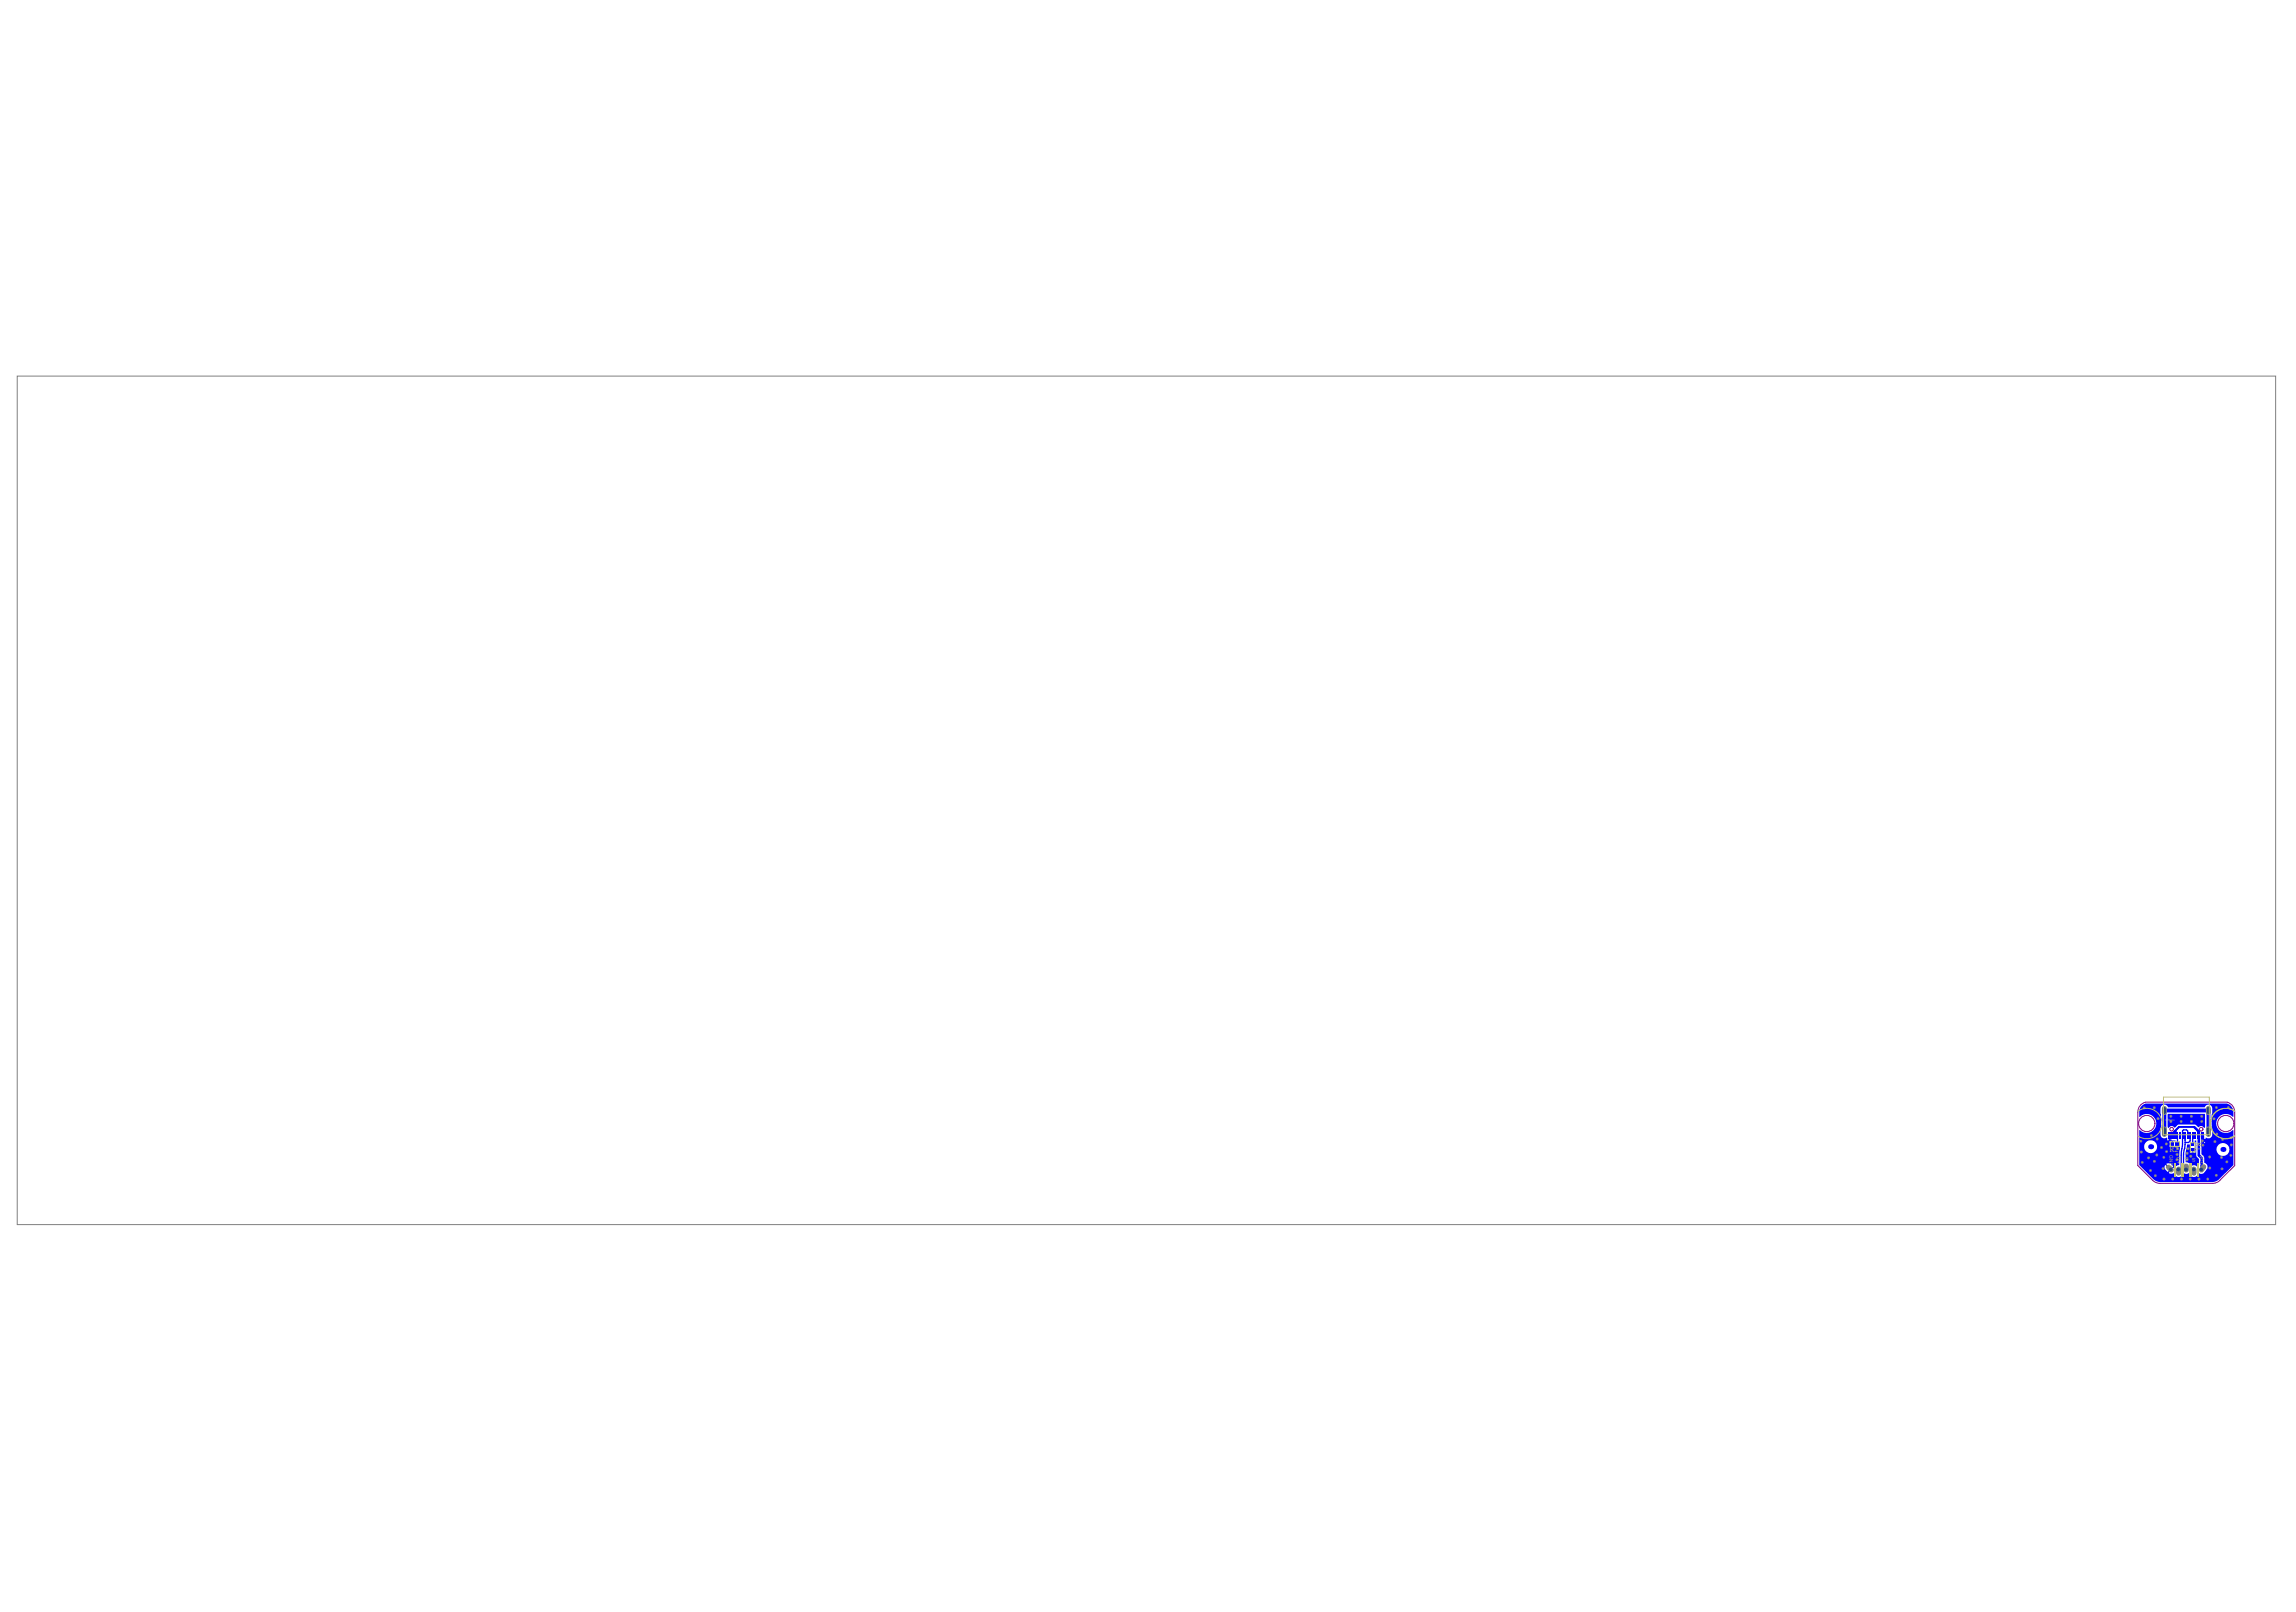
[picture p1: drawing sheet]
<svg xmlns="http://www.w3.org/2000/svg" width="288mm" height="202mm" viewBox="0 0 288 202" stroke-linecap="round" stroke-linejoin="round" font-family="sans-serif">
<defs><g id="words">
<g font-size="1" fill="#c0c073">
<text x="275.3" y="143.2" transform="rotate(90 275.3 143.2)">R1</text>
<text x="272" y="144.5">R2</text>
</g>
<g font-size=".6" fill="#c0c073">
<text x="272" y="144.8" transform="rotate(90 272 144.8)">GND</text>
<text x="273" y="145.1" transform="rotate(90 273 145.1)">D+</text>
<text x="273.9" y="145.1" transform="rotate(90 273.9 145.1)">D-</text>
<text x="275.3" y="145.2" transform="rotate(-180 275.3 145.2)">S</text>
<text x="275.8" y="144.8" transform="rotate(90 275.8 144.8)">VCC</text>
</g>
<text font-size=".3" fill="#c0c073" x="272.7" y="140.4" transform="rotate(-180 272.7 140.4)">TYPE_C</text>
</g></defs>
<path d="M2.2 47.2h283.1v106.4h-283.1z" fill="none" stroke="#808080" stroke-width=".13"/>
<g fill="none" stroke="#800080" stroke-width=".13">
<path d="M268 139.5v6.7l1.9 1.8a1.29 1.29 0 0 0 .9 .4h6.6a1.29 1.29 0 0 0 .9-.4M268 139.5a1.27 1.27 0 0 1 1-1.3h10.2a1.26 1.26 0 0 1 1 1.3M280.2 139.5v6.7l-1.9 1.8"/>
<circle cx="269.2" cy="140.9" r="1.02"/>
<circle cx="272.3" cy="141.6" r=".23"/>
<circle cx="276" cy="141.6" r=".23"/>
<circle cx="279.1" cy="140.9" r="1.02"/>
</g>
<g fill="#00f">
<path d="M272.4 141.9l.7-.7h2.1l.6 .6v.8h-.3v-.7l-.5-.5h-1.7l-.5 .5v.8h-.4z"/>
<path d="M271.8 139.7h4.6l.1 1.6-.2 .1a.46 .46 0 0 0-.7-.1l-.4-.3h-2.1l-.5 .4a.4 .4 0 0 0-.7 0l-.1-.1z"/>
<path d="M274.2 143.5l-.2 1.3v.9a.59 .59 0 0 1 .6 .6 .65 .65 0 0 1 .8 0l.1 .1 .2-.1v-1l-.3-.3v-2h-.2v.2h.1v.9h-.7v-.5zM274.6 144.3h.2v.2h-.2zM275 144.3h.3v.2h-.3z"/>
<path d="M268.5 138.7l-.3 .5v.8a1.21 1.21 0 0 1 1.7-.1 1.21 1.21 0 0 1 .2 1.6 1.21 1.21 0 0 1-1.6 .4l-.3-.2v4.4l2 1.9 .6 .2h6.6l.4-.1 .4-.2 1.8-1.8v-4.4h-.1a1.2 1.2 0 0 1-1.7 0 1.2 1.2 0 0 1 0-1.7 1.2 1.2 0 0 1 1.7 .1l.1-.1v-.5a1.09 1.09 0 0 0-.8-1.1h-10.2zM271 138.7a.47 .47 0 0 1 .8 .2h4.6a.48 .48 0 0 1 .6-.4 .48 .48 0 0 1 .4 .5l-.1 .8 .1 2.5a.55 .55 0 0 1-.9 .4v.4a.45 .45 0 0 1-.5 .4v1.2l.3 .4 .1 .7a.53 .53 0 0 1 .3 .8 .89 .89 0 0 1-.7 .6l-.4-.1a.5 .5 0 0 1-.5 .5 .5 .5 0 0 1-.5-.5l-.1-.1a.5 .5 0 0 1-.8 0v.1a.5 .5 0 0 1-.5 .5 .5 .5 0 0 1-.6-.5l-.4 .1-.3-.1 .7-.7h.1l.1-.1 .4-.2 .1-2.2-.8-.1v-.7h.3v-.1h-.6v-.6h-.1v.6v-.6h-.2v.6h-.2v-.3a.55 .55 0 0 1-.8-.4v-1v-1.8a.91 .91 0 0 1 .1-.8zM272 143.1h.3v.3h-.3zM272 143.5h.3v.3h-.3zM268.8 143.8a.81 .81 0 0 1 1.6 0 .81 .81 0 0 1-1.6 0zM277.9 144.1a.81 .81 0 0 1 1.6 0 .81 .81 0 0 1-1.6 0zM271.6 146l.3-.1a.73 .73 0 0 1 .6 .4l-.3 .2zM271.4 146.1l.7 .6-.3 .3-.4-.5z"/>
</g>
<path d="M275.7 142.2v2.7l.3 .3v1.5" fill="none" stroke="#00f" stroke-width=".32"/>
<g fill="none" stroke="#00f" stroke-width=".16">
<path d="M272.7 141.9h.1M272.7 142.1h.1M272.7 142.1l-.2 .2M272.7 141.8h.1M272.7 141.8v.1M273 142.4v1.1M273.6 144.1l-.1 2.4-.1 .1-.3 .1M273.9 146.7h.2M274 142.3a3.9 3.9 0 0 1-.2 2v2.2l.1 .2M274.3 142.3v-.5l-.2-.1h-.3l-.2 .1v2.2M274.6 142.3v.8l-.2 .2h-.4M274.9 142.4v1.1"/>
<path d="M275.5 141.8h.1M275.5 141.8l.1 .1M275.5 141.8l-.5-.5h-1.8l-.5 .5v.5M275.6 142.1h.1M275.6 141.9h.1M275.6 142.1l.1 .2M275.6 141.9v.4"/>
</g>
<path d="M271.4 141.9v-2.6h5.5v2.6" fill="none" stroke="#00f" stroke-width=".49"/>
<path d="M276.2 142.5v1.1M276.2 143h.6" fill="none" stroke="#00f" stroke-width=".37"/>
<circle cx="276.8" cy="147.9" r=".17" fill="#808080"/>
<circle cx="276.8" cy="147.9" r=".08" fill="#a6968d"/>
<circle cx="277.9" cy="147.4" r=".17" fill="#808080"/>
<circle cx="277.9" cy="147.4" r=".08" fill="#a6968d"/>
<circle cx="279.2" cy="145.7" r=".18" fill="#808080"/>
<circle cx="279.2" cy="145.7" r=".08" fill="#a6968d"/>
<circle cx="273.5" cy="140.6" r=".17" fill="#808080"/>
<circle cx="273.5" cy="140.6" r=".08" fill="#a6968d"/>
<circle cx="277.1" cy="146.5" r=".17" fill="#808080"/>
<circle cx="277.1" cy="146.5" r=".08" fill="#a6968d"/>
<circle cx="269.4" cy="145.2" r=".18" fill="#808080"/>
<circle cx="269.4" cy="145.2" r=".08" fill="#a6968d"/>
<circle cx="271.2" cy="146.5" r=".17" fill="#808080"/>
<circle cx="271.2" cy="146.5" r=".08" fill="#a6968d"/>
<circle cx="271.3" cy="147.9" r=".18" fill="#808080"/>
<circle cx="271.3" cy="147.9" r=".08" fill="#a6968d"/>
<circle cx="269.6" cy="146.8" r=".17" fill="#808080"/>
<circle cx="269.6" cy="146.8" r=".08" fill="#a6968d"/>
<circle cx="268.6" cy="145.8" r=".17" fill="#808080"/>
<circle cx="268.6" cy="145.8" r=".08" fill="#a6968d"/>
<circle cx="270.2" cy="147.4" r=".17" fill="#808080"/>
<circle cx="270.2" cy="147.4" r=".08" fill="#a6968d"/>
<circle cx="274.6" cy="147.9" r=".17" fill="#808080"/>
<circle cx="274.6" cy="147.9" r=".08" fill="#a6968d"/>
<circle cx="272.2" cy="140" r=".18" fill="#808080"/>
<circle cx="272.2" cy="140" r=".08" fill="#a6968d"/>
<circle cx="271.6" cy="143.4" r=".17" fill="#808080"/>
<circle cx="271.6" cy="143.4" r=".08" fill="#a6968d"/>
<circle cx="274.8" cy="140.6" r=".18" fill="#808080"/>
<circle cx="274.8" cy="140.6" r=".08" fill="#a6968d"/>
<circle cx="272.9" cy="145.4" r=".17" fill="#808080"/>
<circle cx="272.9" cy="145.4" r=".08" fill="#a6968d"/>
<circle cx="271" cy="143.9" r=".18" fill="#808080"/>
<circle cx="271" cy="143.9" r=".08" fill="#a6968d"/>
<circle cx="272.2" cy="140.6" r=".18" fill="#808080"/>
<circle cx="272.2" cy="140.6" r=".08" fill="#a6968d"/>
<circle cx="270.1" cy="145.6" r=".17" fill="#808080"/>
<circle cx="270.1" cy="145.6" r=".08" fill="#a6968d"/>
<circle cx="270.5" cy="142.8" r=".17" fill="#808080"/>
<circle cx="270.5" cy="142.8" r=".08" fill="#a6968d"/>
<circle cx="270.1" cy="138.9" r=".18" fill="#808080"/>
<circle cx="270.1" cy="138.9" r=".08" fill="#a6968d"/>
<circle cx="268.8" cy="138.9" r=".18" fill="#808080"/>
<circle cx="268.8" cy="138.9" r=".08" fill="#a6968d"/>
<circle cx="276" cy="140" r=".17" fill="#808080"/>
<circle cx="276" cy="140" r=".08" fill="#a6968d"/>
<circle cx="274.8" cy="140" r=".18" fill="#808080"/>
<circle cx="274.8" cy="140" r=".08" fill="#a6968d"/>
<circle cx="273.5" cy="140" r=".17" fill="#808080"/>
<circle cx="273.5" cy="140" r=".08" fill="#a6968d"/>
<circle cx="277.9" cy="138.9" r=".17" fill="#808080"/>
<circle cx="277.9" cy="138.9" r=".08" fill="#a6968d"/>
<circle cx="279.4" cy="138.9" r=".17" fill="#808080"/>
<circle cx="279.4" cy="138.9" r=".08" fill="#a6968d"/>
<circle cx="279.8" cy="142.7" r=".18" fill="#808080"/>
<circle cx="279.8" cy="142.7" r=".08" fill="#a6968d"/>
<circle cx="279.8" cy="143.6" r=".18" fill="#808080"/>
<circle cx="279.8" cy="143.6" r=".08" fill="#a6968d"/>
<circle cx="279.7" cy="144.9" r=".17" fill="#808080"/>
<circle cx="279.7" cy="144.9" r=".08" fill="#a6968d"/>
<circle cx="278.7" cy="142.9" r=".18" fill="#808080"/>
<circle cx="278.7" cy="142.9" r=".08" fill="#a6968d"/>
<circle cx="277.7" cy="143.2" r=".18" fill="#808080"/>
<circle cx="277.7" cy="143.2" r=".08" fill="#a6968d"/>
<circle cx="278.5" cy="145.1" r=".18" fill="#808080"/>
<circle cx="278.5" cy="145.1" r=".08" fill="#a6968d"/>
<circle cx="278.6" cy="146.6" r=".17" fill="#808080"/>
<circle cx="278.6" cy="146.6" r=".08" fill="#a6968d"/>
<circle cx="277" cy="145.1" r=".17" fill="#808080"/>
<circle cx="277" cy="145.1" r=".08" fill="#a6968d"/>
<circle cx="276.2" cy="143.6" r=".18" fill="#808080"/>
<circle cx="276.2" cy="143.6" r=".08" fill="#a6968d"/>
<circle cx="276.1" cy="143.1" r=".17" fill="#808080"/>
<circle cx="276.1" cy="143.1" r=".08" fill="#a6968d"/>
<circle cx="274.3" cy="144" r=".17" fill="#808080"/>
<circle cx="274.3" cy="144" r=".08" fill="#a6968d"/>
<circle cx="274.2" cy="144.6" r=".18" fill="#808080"/>
<circle cx="274.2" cy="144.6" r=".08" fill="#a6968d"/>
<circle cx="274.2" cy="145.4" r=".18" fill="#808080"/>
<circle cx="274.2" cy="145.4" r=".08" fill="#a6968d"/>
<circle cx="273.5" cy="147.9" r=".18" fill="#808080"/>
<circle cx="273.5" cy="147.9" r=".08" fill="#a6968d"/>
<circle cx="275.7" cy="147.9" r=".18" fill="#808080"/>
<circle cx="275.7" cy="147.9" r=".08" fill="#a6968d"/>
<circle cx="276" cy="140.6" r=".17" fill="#808080"/>
<circle cx="276" cy="140.6" r=".08" fill="#a6968d"/>
<circle cx="271.6" cy="144.4" r=".17" fill="#808080"/>
<circle cx="271.6" cy="144.4" r=".08" fill="#a6968d"/>
<circle cx="271.3" cy="145.1" r=".17" fill="#808080"/>
<circle cx="271.3" cy="145.1" r=".08" fill="#a6968d"/>
<circle cx="272.4" cy="147.9" r=".18" fill="#808080"/>
<circle cx="272.4" cy="147.9" r=".08" fill="#a6968d"/>
<circle cx="273" cy="144" r=".18" fill="#808080"/>
<circle cx="273" cy="144" r=".08" fill="#a6968d"/>
<circle cx="273" cy="144.8" r=".18" fill="#808080"/>
<circle cx="273" cy="144.8" r=".08" fill="#a6968d"/>
<circle cx="268.5" cy="144.5" r=".18" fill="#808080"/>
<circle cx="268.5" cy="144.5" r=".08" fill="#a6968d"/>
<circle cx="268.4" cy="143.1" r=".17" fill="#808080"/>
<circle cx="268.4" cy="143.1" r=".08" fill="#a6968d"/>
<circle cx="270.4" cy="144.8" r=".17" fill="#808080"/>
<circle cx="270.4" cy="144.8" r=".08" fill="#a6968d"/>
<circle cx="277.6" cy="140.3" r=".18" fill="#808080"/>
<circle cx="277.6" cy="140.3" r=".08" fill="#a6968d"/>
<circle cx="270.6" cy="140.3" r=".18" fill="#808080"/>
<circle cx="270.6" cy="140.3" r=".08" fill="#a6968d"/>
<circle cx="277.9" cy="142.2" r=".17" fill="#808080"/>
<circle cx="277.9" cy="142.2" r=".08" fill="#a6968d"/>
<circle cx="269.7" cy="142.4" r=".17" fill="#808080"/>
<circle cx="269.7" cy="142.4" r=".08" fill="#a6968d"/>
<circle cx="274.7" cy="145" r=".18" fill="#808080"/>
<circle cx="274.7" cy="145" r=".08" fill="#a6968d"/>
<path d="M276.9 141.6v.7" fill="none" stroke="#808080" stroke-width=".63"/>
<path d="M276.9 141.6v.7" fill="none" stroke="#1f4769" stroke-width=".39"/>
<path d="M273.1 146.6v.5" fill="none" stroke="#808080" stroke-width=".67"/>
<circle cx="273.1" cy="146.6" r=".24" fill="#1f4769"/>
<path d="M276.9 139v.5" fill="none" stroke="#808080" stroke-width=".63"/>
<path d="M276.9 139v.5" fill="none" stroke="#1f4769" stroke-width=".39"/>
<path d="M271.9 146.4l.3 .3" fill="none" stroke="#808080" stroke-width=".67"/>
<circle cx="272.2" cy="146.6" r=".24" fill="#1f4769"/>
<path d="M275.1 146.6v.5" fill="none" stroke="#808080" stroke-width=".67"/>
<circle cx="275" cy="146.6" r=".24" fill="#1f4769"/>
<path d="M274.1 146.2v.5" fill="none" stroke="#808080" stroke-width=".67"/>
<circle cx="274.1" cy="146.6" r=".24" fill="#1f4769"/>
<path d="M271.4 139v.5M271.4 141.6v.7" fill="none" stroke="#808080" stroke-width=".63"/>
<path d="M271.4 139v.5M271.4 141.6v.7" fill="none" stroke="#1f4769" stroke-width=".39"/>
<path d="M276.3 146.3l-.3 .4" fill="none" stroke="#808080" stroke-width=".67"/>
<circle cx="276" cy="146.7" r=".23" fill="#1f4769"/>
<g fill="#00f">
<path d="M275.7 142h.1v.8h-.1z" fill-rule="evenodd"/>
<path d="M275.1 142h.2v.8h-.2z" fill-rule="evenodd"/>
<path d="M275.5 142h.2v.8h-.2z" fill-rule="evenodd"/>
<path d="M276 142h.2v.8h-.2z" fill-rule="evenodd"/>
<path d="M273.9 142h.2v.8h-.2z" fill-rule="evenodd"/>
<path d="M274.2 142h.2v.8h-.2z" fill-rule="evenodd"/>
<path d="M274.5 142h.2v.8h-.2z" fill-rule="evenodd"/>
<path d="M272.8 143.3h.4v.4h-.4z" fill-rule="evenodd"/>
<path d="M272.6 142h.2v.8h-.2z" fill-rule="evenodd"/>
<path d="M273.2 142h.2v.8h-.2z" fill-rule="evenodd"/>
<path d="M272.9 142h.2v.8h-.2z" fill-rule="evenodd"/>
<path d="M271.9 142h.2v.8h-.2z" fill-rule="evenodd"/>
<path d="M272.1 142h.2v.8h-.2z" fill-rule="evenodd"/>
<path d="M276.2 142h.2v.8h-.2z" fill-rule="evenodd"/>
<path d="M272.2 143.3h.4v.4h-.4z" fill-rule="evenodd"/>
<path d="M274.7 143.4h.4v.3h-.4z" fill-rule="evenodd"/>
<path d="M272.4 142h.2v.8h-.2z" fill-rule="evenodd"/>
<path d="M274.8 142h.2v.8h-.2z" fill-rule="evenodd"/>
<path d="M273.5 142h.2v.8h-.2z" fill-rule="evenodd"/>
<path d="M274.7 144h.4v.4h-.4z" fill-rule="evenodd"/>
</g>
<g fill="#00f">
<circle cx="269.6" cy="143.8" r=".32"/>
<circle cx="278.7" cy="144.1" r=".32"/>
</g>
<path d="M271.2 137.6h5.8v4.7h-5.8zM272.1 143.2h1.2v.6h-1.2zM274.6 143.3h.6v1.1h-.6z" fill="none" stroke="#c0c073" stroke-width=".13"/>
<g fill="#c0c073">
<path d="M275.4 145.9h.3v1.6h-.3z" fill-rule="evenodd"/>
<path d="M274.5 145.9h.2v1.6h-.2z" fill-rule="evenodd"/>
<path d="M272.6 145.9h.2v1.6h-.2z" fill-rule="evenodd"/>
<path d="M273.5 145.9h.3v1.6h-.3z" fill-rule="evenodd"/>
</g>
<path d="M268 139.3a1.91 1.91 0 0 1 3.1 1.6 1.91 1.91 0 0 1-3.1 1.5M280.2 139.3a1.91 1.91 0 0 0-3.1 1.6 1.91 1.91 0 0 0 3.1 1.5" fill="none" stroke="#c0c073" stroke-width=".13"/>
<use href="#words"/>
</svg>
